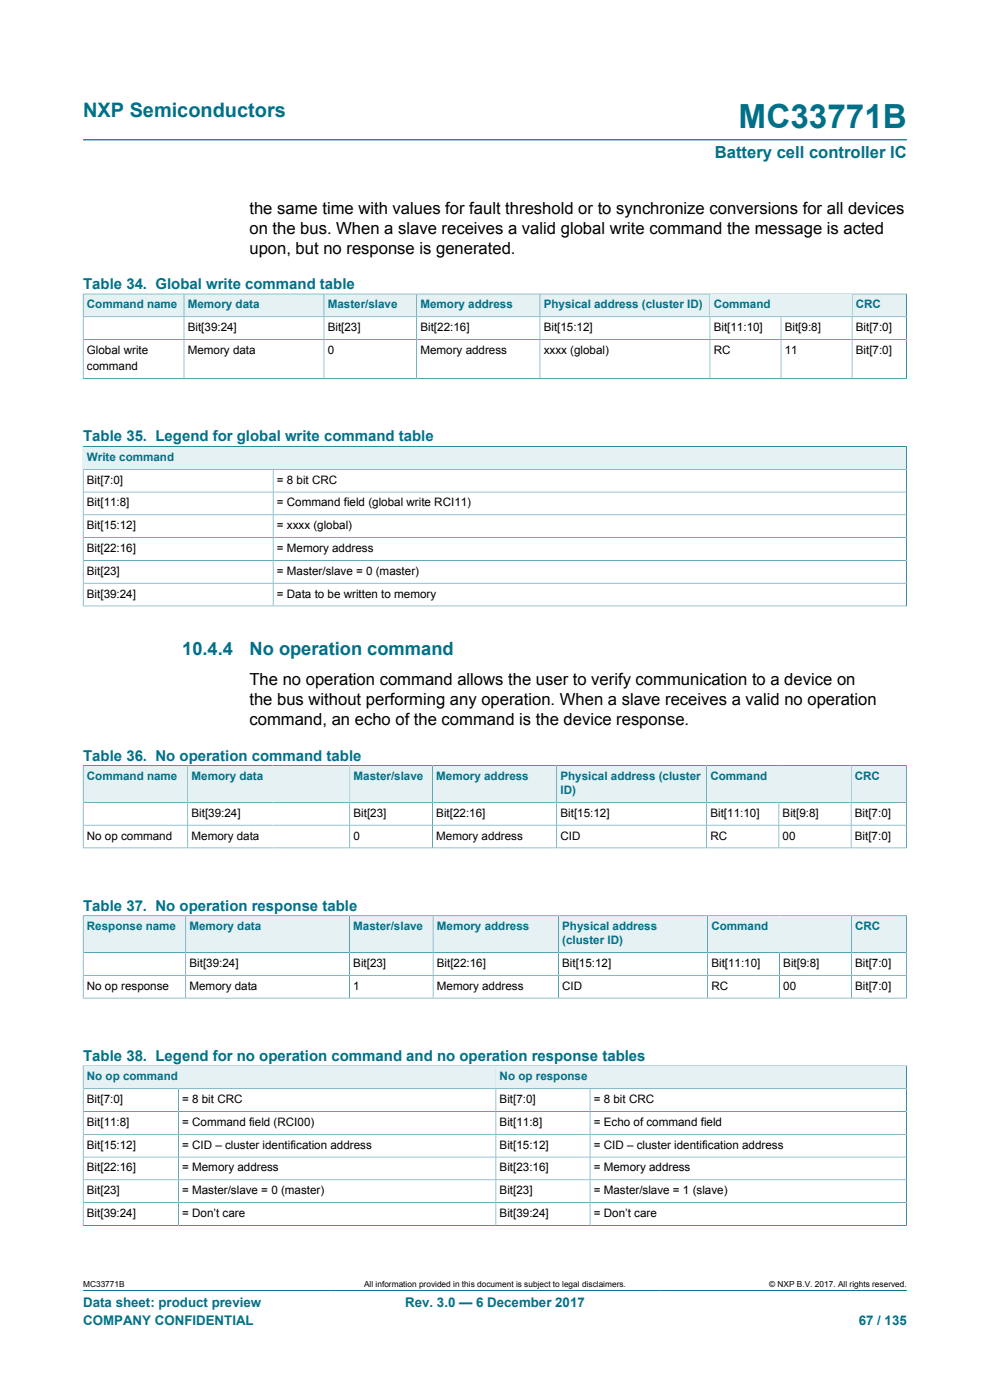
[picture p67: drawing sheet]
<svg xmlns="http://www.w3.org/2000/svg" width="210mm" height="297mm" viewBox="0 0 210 297" stroke-linecap="round" stroke-linejoin="round" font-family="sans-serif">
<defs><g id="words">
<text font-size="7.1" fill="#007088" x="156.7" y="27.2">MC33771B</text>
<text font-size="4.2" fill="#007088" x="17.6" y="24.8">NXP Semiconductors</text>
<g font-size="3.9" fill="#007088">
<text x="38.7" y="138.9">10.4.4</text>
<text x="52.9" y="138.9">No operation command</text>
</g>
<text font-size="3.5" fill="#007088" x="151.6" y="33.5">Battery cell controller IC</text>
<g font-size="3.5">
<text x="52.9" y="45.4">the same time with values for fault threshold or to synchronize conversions for all devices</text>
<text x="52.9" y="49.6">on the bus. When a slave receives a valid global write command the message is acted</text>
<text x="52.9" y="53.8">upon, but no response is generated.</text>
<text x="52.9" y="145.4">The no operation command allows the user to verify communication to a device on</text>
<text x="52.9" y="149.6">the bus without performing any operation. When a slave receives a valid no operation</text>
<text x="52.9" y="153.9">command, an echo of the command is the device response.</text>
</g>
<g font-size="3.2" fill="#007088">
<text x="17.6" y="61.3">Table 34. Global write command table</text>
<text x="17.6" y="93.6">Table 35. Legend for global write command table</text>
<text x="17.6" y="161.3">Table 36. No operation command table</text>
<text x="17.6" y="193.2">Table 37. No operation response table</text>
<text x="17.6" y="225">Table 38. Legend for no operation command and no operation response tables</text>
</g>
<g font-size="2.8" fill="#007088">
<text x="17.6" y="277.3">Data sheet: product preview</text>
<text x="17.6" y="281">COMPANY CONFIDENTIAL</text>
<text x="86" y="277.3">Rev. 3.0 — 6 December 2017</text>
<text x="182.2" y="281">67 / 135</text>
</g>
<g font-size="2.5" fill="#007088">
<text x="18.4" y="65.4">Command name</text>
<text x="39.8" y="65.4">Memory data</text>
<text x="69.5" y="65.4">Master/slave</text>
<text x="89.2" y="65.4">Memory address</text>
<text x="115.3" y="65.4">Physical address (cluster ID)</text>
<text x="151.4" y="65.4">Command</text>
<text x="181.5" y="65.4">CRC</text>
<text x="18.4" y="97.8">Write command</text>
<text x="18.4" y="165.5">Command name</text>
<text x="40.6" y="165.5">Memory data</text>
<text x="75" y="165.5">Master/slave</text>
<text x="92.5" y="165.5">Memory address</text>
<text x="118.9" y="165.5">Physical address (cluster</text>
<text x="150.7" y="165.5">Command</text>
<text x="181.3" y="165.5">CRC</text>
<text x="118.9" y="168.4">ID)</text>
<text x="18.4" y="197.3">Response name</text>
<text x="40.2" y="197.3">Memory data</text>
<text x="74.9" y="197.3">Master/slave</text>
<text x="92.7" y="197.3">Memory address</text>
<text x="119.3" y="197.3">Physical address</text>
<text x="150.9" y="197.3">Command</text>
<text x="181.4" y="197.3">CRC</text>
<text x="119.3" y="200.3">(cluster ID)</text>
<text x="18.4" y="229.2">No op command</text>
<text x="106" y="229.2">No op response</text>
</g>
<g font-size="2.5">
<text x="39.8" y="70.3">Bit[39:24]</text>
<text x="69.5" y="70.3">Bit[23]</text>
<text x="89.2" y="70.3">Bit[22:16]</text>
<text x="115.3" y="70.3">Bit[15:12]</text>
<text x="151.4" y="70.3">Bit[11:10]</text>
<text x="166.5" y="70.3">Bit[9:8]</text>
<text x="181.5" y="70.3">Bit[7:0]</text>
<text x="18.4" y="75.1">Global write</text>
<text x="39.8" y="75.1">Memory data</text>
<text x="69.5" y="75.1">0</text>
<text x="89.2" y="75.1">Memory address</text>
<text x="115.3" y="75.1">xxxx (global)</text>
<text x="151.4" y="75.1">RC</text>
<text x="166.5" y="75.1">11</text>
<text x="181.5" y="75.1">Bit[7:0]</text>
<text x="18.4" y="78.6">command</text>
<text x="18.4" y="102.6">Bit[7:0]</text>
<text x="18.4" y="107.4">Bit[11:8]</text>
<text x="58.7" y="102.6">= 8 bit CRC</text>
<text x="58.7" y="107.4">= Command field (global write RCI11)</text>
<text x="18.4" y="112.3">Bit[15:12]</text>
<text x="58.7" y="112.3">= xxxx (global)</text>
<text x="18.4" y="117.1">Bit[22:16]</text>
<text x="58.7" y="117.1">= Memory address</text>
<text x="18.4" y="121.9">Bit[23]</text>
<text x="58.7" y="121.9">= Master/slave = 0 (master)</text>
<text x="18.4" y="126.8">Bit[39:24]</text>
<text x="58.7" y="126.8">= Data to be written to memory</text>
<text x="40.6" y="173.3">Bit[39:24]</text>
<text x="75" y="173.3">Bit[23]</text>
<text x="92.5" y="173.3">Bit[22:16]</text>
<text x="118.9" y="173.3">Bit[15:12]</text>
<text x="150.7" y="173.3">Bit[11:10]</text>
<text x="166" y="173.3">Bit[9:8]</text>
<text x="181.3" y="173.3">Bit[7:0]</text>
<text x="18.4" y="178.1">No op command</text>
<text x="40.6" y="178.1">Memory data</text>
<text x="75" y="178.1">0</text>
<text x="92.5" y="178.1">Memory address</text>
<text x="118.9" y="178.1">CID</text>
<text x="150.7" y="178.1">RC</text>
<text x="166" y="178.1">00</text>
<text x="181.3" y="178.1">Bit[7:0]</text>
<text x="18.4" y="210">No op response</text>
<text x="40.2" y="205.1">Bit[39:24]</text>
<text x="40.2" y="210">Memory data</text>
<text x="74.9" y="205.1">Bit[23]</text>
<text x="74.9" y="210">1</text>
<text x="92.7" y="205.1">Bit[22:16]</text>
<text x="92.7" y="210">Memory address</text>
<text x="119.3" y="205.1">Bit[15:12]</text>
<text x="119.3" y="210">CID</text>
<text x="150.9" y="205.1">Bit[11:10]</text>
<text x="150.9" y="210">RC</text>
<text x="166.1" y="205.1">Bit[9:8]</text>
<text x="166.1" y="210">00</text>
<text x="181.4" y="205.1">Bit[7:0]</text>
<text x="181.4" y="210">Bit[7:0]</text>
<text x="18.4" y="234">Bit[7:0]</text>
<text x="18.4" y="238.9">Bit[11:8]</text>
<text x="38.6" y="234">= 8 bit CRC</text>
<text x="38.6" y="238.9">= Command field (RCI00)</text>
<text x="106" y="234">Bit[7:0]</text>
<text x="106" y="238.9">Bit[11:8]</text>
<text x="126" y="234">= 8 bit CRC</text>
<text x="126" y="238.9">= Echo of command field</text>
<text x="18.4" y="243.7">Bit[15:12]</text>
<text x="38.6" y="243.7">= CID – cluster identification address</text>
<text x="106" y="243.7">Bit[15:12]</text>
<text x="126" y="243.7">= CID – cluster identification address</text>
<text x="18.4" y="248.5">Bit[22:16]</text>
<text x="38.6" y="248.5">= Memory address</text>
<text x="106" y="248.5">Bit[23:16]</text>
<text x="126" y="248.5">= Memory address</text>
<text x="18.4" y="253.4">Bit[23]</text>
<text x="38.6" y="253.4">= Master/slave = 0 (master)</text>
<text x="106" y="253.4">Bit[23]</text>
<text x="126" y="253.4">= Master/slave = 1 (slave)</text>
<text x="18.4" y="258.2">Bit[39:24]</text>
<text x="38.6" y="258.2">= Don’t care</text>
<text x="106" y="258.2">Bit[39:24]</text>
<text x="126" y="258.2">= Don’t care</text>
</g>
<g font-size="1.8">
<text x="17.6" y="273.1">MC33771B</text>
<text x="77.2" y="273.1">All information provided in this document is subject to legal disclaimers.</text>
<text x="163.2" y="273.1">© NXP B.V. 2017. All rights reserved.</text>
</g>
</g></defs>
<path d="M17.6 29.7h174.8M17.6 273.8h174.8" fill="none" stroke="#007088" stroke-width=".21"/>
<path d="M17.7 62.5h21.2v4.6h-21.2z" fill="#e6f1f3"/>
<path d="M17.6 62.3v4.9h21.4v-4.8h-21.4" fill="none" stroke="#007088" stroke-width=".21"/>
<path d="M39.1 62.5h29.5v4.6h-29.5z" fill="#e6f1f3"/>
<path d="M39 62.4h29.7v4.8h-29.7z" fill="none" stroke="#007088" stroke-width=".21"/>
<path d="M68.8 62.5h19.5v4.6h-19.5z" fill="#e6f1f3"/>
<path d="M68.7 62.4h19.7v4.8h-19.7z" fill="none" stroke="#007088" stroke-width=".21"/>
<path d="M88.5 62.5h25.9v4.6h-25.9z" fill="#e6f1f3"/>
<path d="M88.4 62.4h26.1v4.8h-26.1z" fill="none" stroke="#007088" stroke-width=".21"/>
<path d="M114.6 62.5h35.9v4.6h-35.9z" fill="#e6f1f3"/>
<path d="M114.5 62.4h66.2v4.8h-66.2zM150.6 62.4v4.8" fill="none" stroke="#007088" stroke-width=".21"/>
<g fill="#e6f1f3">
<path d="M150.7 62.5h30v4.6h-30z"/>
<path d="M180.8 62.5h11.4v4.6h-11.4z"/>
</g>
<g fill="none" stroke="#007088" stroke-width=".21">
<path d="M17.6 72h174.7M39 67.2v13.1M68.7 67.2v13.1M88.4 67.2v13.1M114.5 67.2v13.1M150.6 67.2v13.1M165.7 67.2v13.1M192.3 62.3v18.1M192.3 67.2h-174.7v13.2M192.4 62.4h-11.7v17.9M17.6 80.3h174.8M17.6 94.7h174.8"/>
<path d="M17.6 94.6v5h174.7v-5"/>
</g>
<path d="M17.7 94.8h174.5v4.7h-174.5z" fill="#e6f1f3"/>
<path d="M57.9 99.6v29M17.6 104.4h174.7M17.6 109.2h174.7M17.6 114.1h174.7M17.6 118.9h174.7M17.6 128.6h174.8M17.6 128.6v-29h174.7v29M17.6 123.7h174.7" fill="none" stroke="#007088" stroke-width=".21"/>
<path d="M17.7 162.5h22v7.6h-22z" fill="#e6f1f3"/>
<path d="M17.6 162.3v7.9h56.6v-7.8h-56.6M39.8 162.4v7.8" fill="none" stroke="#007088" stroke-width=".21"/>
<g fill="#e6f1f3">
<path d="M39.9 162.5h34.2v7.6h-34.2z"/>
<path d="M74.3 162.5h17.4v7.6h-17.4z"/>
</g>
<path d="M74.2 162.4h17.6v7.8h-17.6z" fill="none" stroke="#007088" stroke-width=".21"/>
<path d="M91.8 162.5h26.2v7.6h-26.2z" fill="#e6f1f3"/>
<path d="M91.8 162.4h26.3v7.8h-26.3z" fill="none" stroke="#007088" stroke-width=".21"/>
<path d="M118.2 162.5h31.6v7.6h-31.6z" fill="#e6f1f3"/>
<path d="M118.1 162.4h62.4v7.8h-62.4zM149.9 162.4v7.8" fill="none" stroke="#007088" stroke-width=".21"/>
<g fill="#e6f1f3">
<path d="M150 162.5h30.5v7.6h-30.5z"/>
<path d="M180.6 162.5h11.6v7.6h-11.6z"/>
</g>
<path d="M17.6 179.9h174.8M17.6 175h174.7M39.8 170.2v9.7M74.2 170.2v9.7M91.8 170.2v9.7M118.1 170.2v9.7M149.9 170.2v9.7M165.2 170.2v9.7M192.3 162.3v17.7M192.3 170.2h-174.7v9.8M192.4 162.4h-11.9v17.5" fill="none" stroke="#007088" stroke-width=".21"/>
<path d="M17.7 194.4h21.6v7.6h-21.6z" fill="#e6f1f3"/>
<path d="M17.6 194.2v7.9h21.8v-7.8h-21.8" fill="none" stroke="#007088" stroke-width=".21"/>
<path d="M39.5 194.4h34.6v7.6h-34.6z" fill="#e6f1f3"/>
<path d="M39.4 194.3h34.7v7.8h-34.7z" fill="none" stroke="#007088" stroke-width=".21"/>
<path d="M74.2 194.4h17.6v7.6h-17.6z" fill="#e6f1f3"/>
<path d="M74.1 194.3h17.8v7.8h-17.8z" fill="none" stroke="#007088" stroke-width=".21"/>
<path d="M92 194.4h26.4v7.6h-26.4z" fill="#e6f1f3"/>
<path d="M91.9 194.3h26.6v7.8h-26.6z" fill="none" stroke="#007088" stroke-width=".21"/>
<path d="M118.6 194.4h31.4v7.6h-31.4z" fill="#e6f1f3"/>
<path d="M118.5 194.3h62.1v7.8h-62.1zM150.1 194.3v7.8" fill="none" stroke="#007088" stroke-width=".21"/>
<g fill="#e6f1f3">
<path d="M150.2 194.4h30.3v7.6h-30.3z"/>
<path d="M180.7 194.4h11.5v7.6h-11.5z"/>
</g>
<path d="M192.3 194.2v17.6M192.4 194.3h-11.8v17.4M17.6 211.7h174.8M17.6 206.9h174.7M39.4 202.1v9.6M74.1 202.1v9.6M91.9 202.1v9.6M118.5 202.1v9.6M150.1 202.1v9.6M165.4 202.1v9.6M192.3 202.1h-174.7v9.7M17.6 226v5h87.6v-4.9h-87.6" fill="none" stroke="#007088" stroke-width=".21"/>
<path d="M17.7 226.2h87.4v4.7h-87.4z" fill="#e6f1f3"/>
<path d="M192.3 226v5h-87.1v-4.9h87.2" fill="none" stroke="#007088" stroke-width=".21"/>
<path d="M105.3 226.2h86.9v4.7h-86.9z" fill="#e6f1f3"/>
<path d="M17.6 235.8h174.7M37.8 231v29M105.2 231v29M125.2 231v29M17.6 260h174.8M17.6 240.6h174.7M17.6 245.5h174.7M17.6 250.3h174.7M17.6 255.1h174.7M17.6 260.1v-29.1h174.7v29.1" fill="none" stroke="#007088" stroke-width=".21"/>
<use href="#words"/>
</svg>
